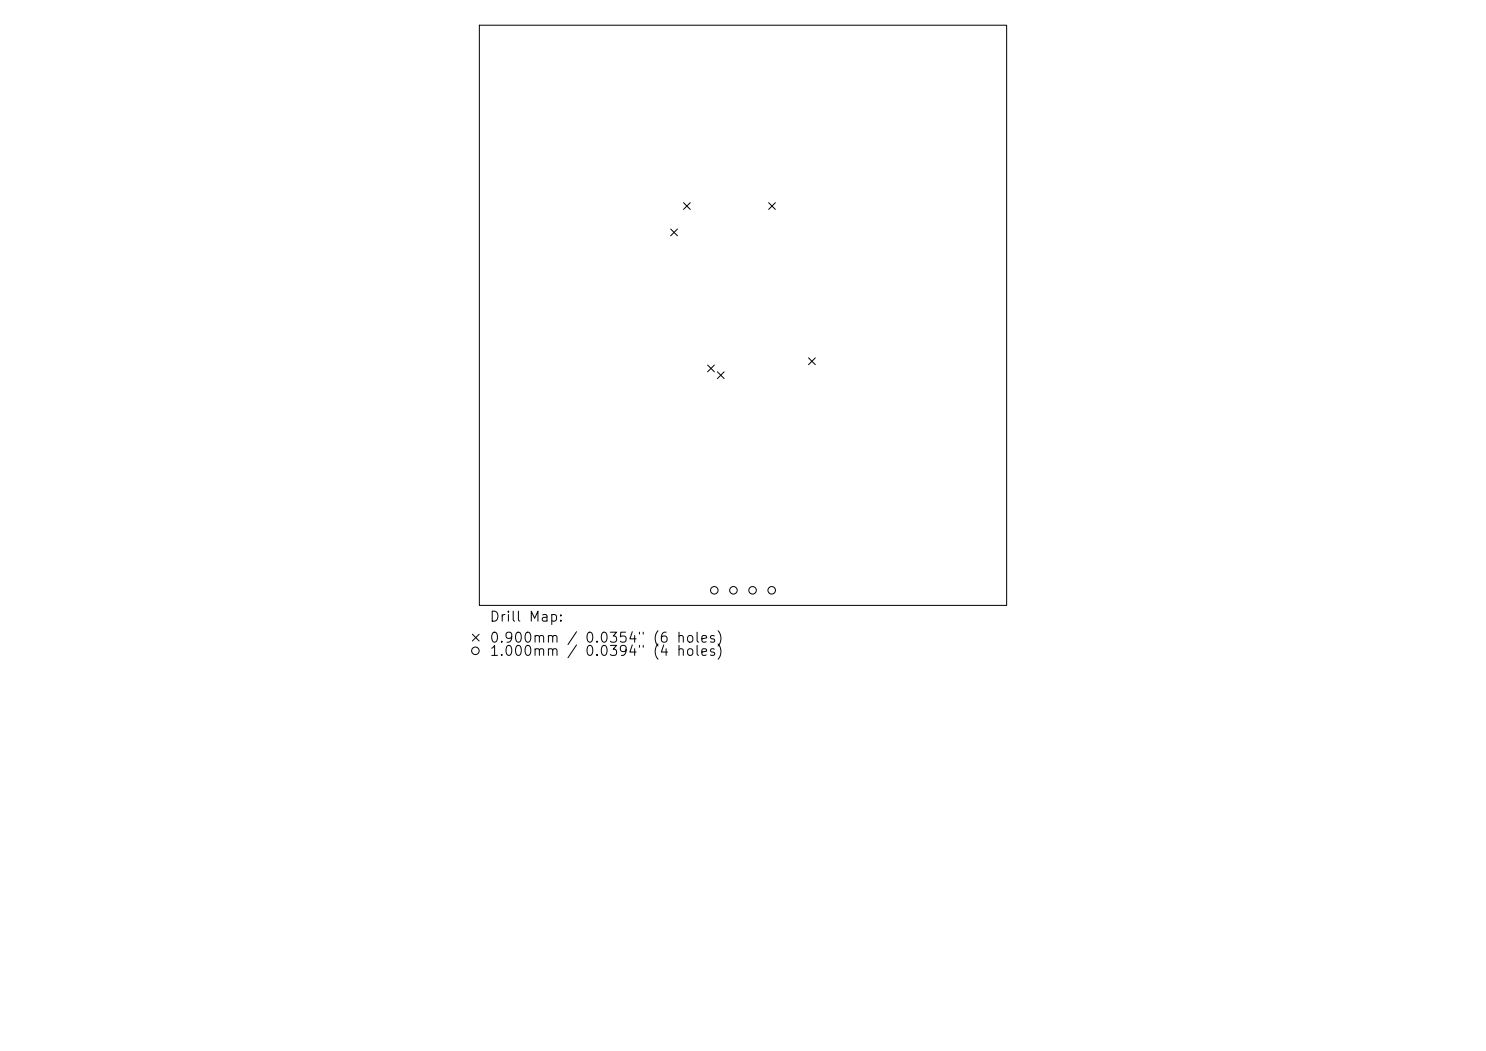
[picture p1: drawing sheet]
<svg xmlns="http://www.w3.org/2000/svg" width="297mm" height="210mm" viewBox="0 0 297 210" stroke-linecap="round" stroke-linejoin="round" font-family="sans-serif">
<defs><g id="words">
<g font-size="2">
<text x="97.7" y="124.7">Drill Map:</text>
<text x="97.7" y="128.9">0.900mm / 0.0354&quot; (6 holes)</text>
<text x="97.7" y="131.6">1.000mm</text>
<text x="116.7" y="131.6">0.0394&quot; (4</text>
</g>
</g></defs>
<g fill="none" stroke="#000" stroke-width=".2">
<path d="M95.8 5h105.4v116h-105.4zM134 45.8l1.4 1.3M135.4 45.8l-1.4 1.3M136.6 40.5l1.4 1.3M138 40.5l-1.4 1.3M153.6 40.5l1.4 1.3M155 40.5l-1.4 1.3M141.4 72.9l1.4 1.4M142.8 72.9l-1.4 1.4M143.4 74.3l1.3 1.3M144.7 74.3l-1.3 1.3M161.6 71.5l1.4 1.4"/>
<path d="M163 71.5l-1.4 1.4M94.4 126.7l1.4 1.4M95.8 126.7l-1.4 1.4"/>
<circle cx="142.8" cy="118" r=".75"/>
<circle cx="146.6" cy="118" r=".75"/>
<circle cx="150.4" cy="118" r=".75"/>
<circle cx="154.2" cy="118" r=".75"/>
<circle cx="95" cy="130" r=".75"/>
</g>
<use href="#words"/>
</svg>
